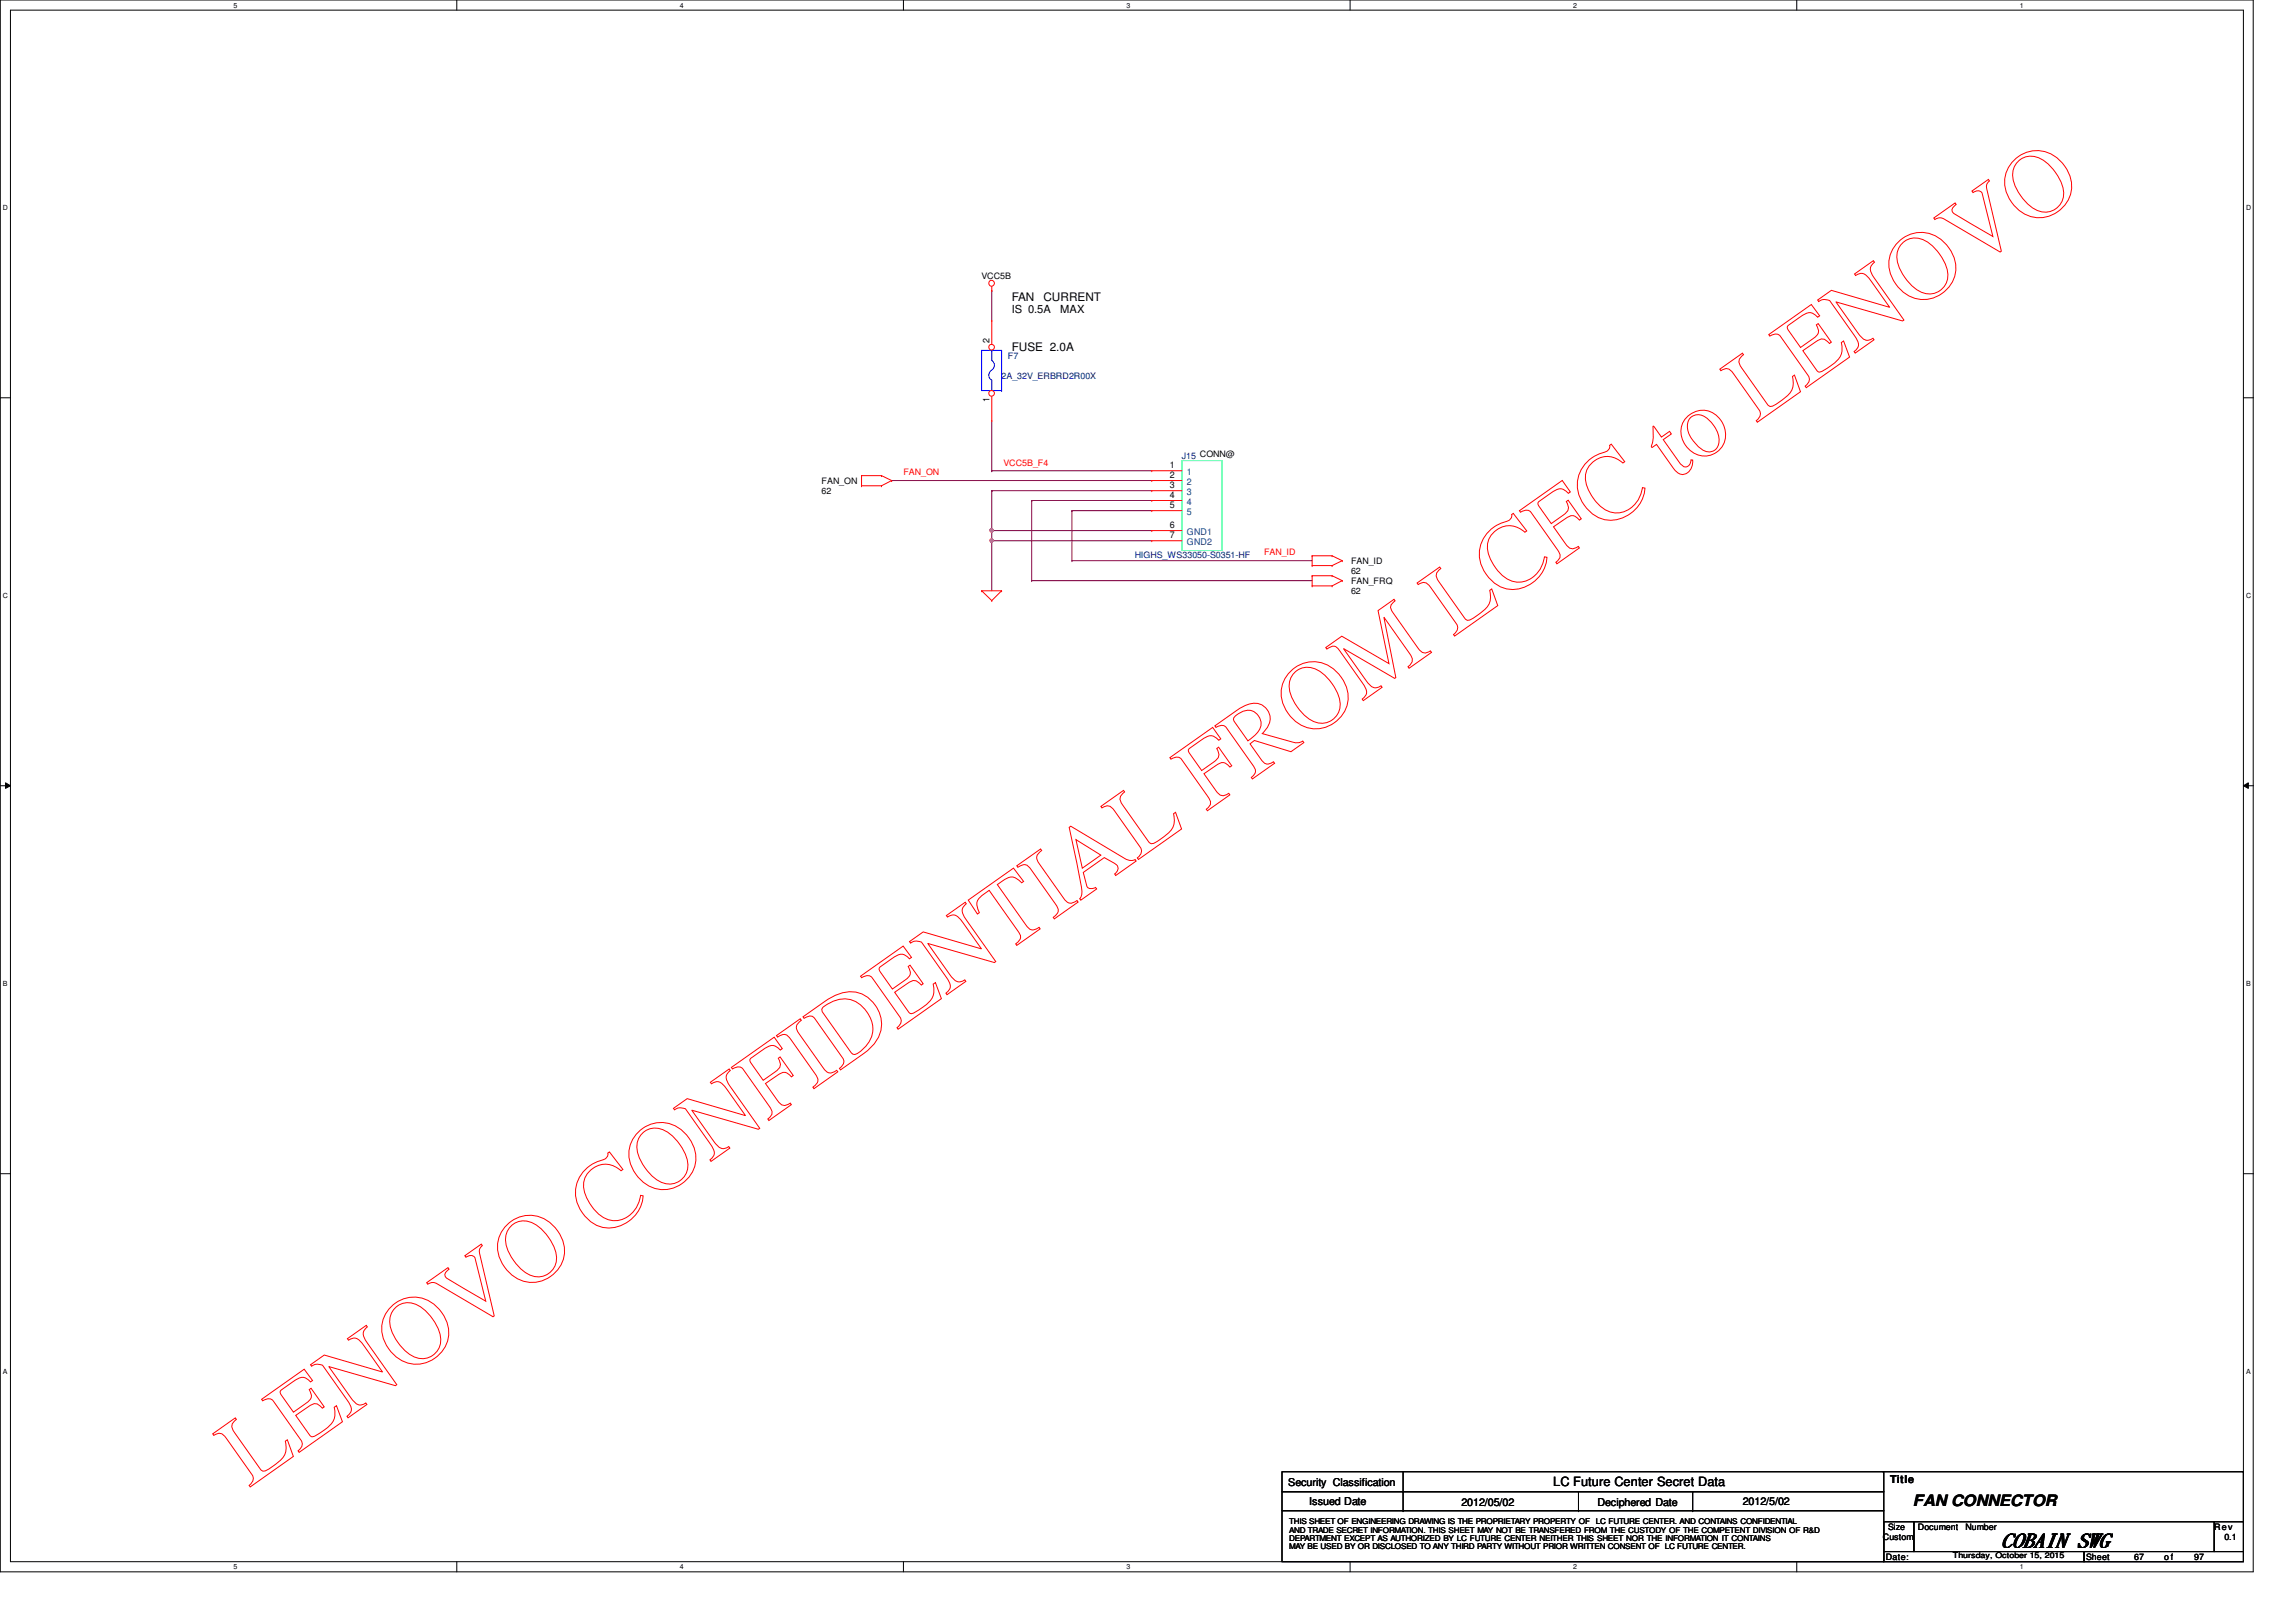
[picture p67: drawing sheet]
<svg xmlns="http://www.w3.org/2000/svg" width="297mm" height="210mm" viewBox="0 0 297 210" stroke-linecap="round" stroke-linejoin="round" font-family="sans-serif">
<defs><g id="words">
<text font-size="12.7" fill="#f00" x="32.2" y="192.5" transform="rotate(-35 32.2 192.5)">LENOVO CONFIDENTIAL FROM LCFC to LENOVO</text>
<text font-size="2.6" x="259" y="200.2">COBAIN SWG</text>
<text font-size="2" x="247.5" y="194.9">FAN CONNECTOR</text>
<text font-size="1.7" x="201" y="192.3">LC Future Center Secret Data</text>
<g font-size="1.5">
<text x="130.9" y="39">FAN</text>
<text x="135" y="39">CURRENT</text>
<text x="130.9" y="45.5">FUSE 2.0A</text>
</g>
<g font-size="1.4">
<text x="130.9" y="40.5">IS 0.5A</text>
<text x="137.2" y="40.5">MAX</text>
<text x="244.5" y="191.9">Title</text>
<text x="166.7" y="192.3">Security Classification</text>
<text x="169.4" y="194.7">Issued Date</text>
<text x="189.1" y="194.9">2012/05/02</text>
<text x="206.7" y="194.9">Deciphered Date</text>
<text x="225.5" y="194.7">2012/5/02</text>
</g>
<g font-size="1.2">
<text x="128" y="44.5" transform="rotate(-90 128 44.5)">2</text>
<text x="128" y="52.1" transform="rotate(-90 128 52.1)">1</text>
<text x="151.3" y="60.6">1</text>
<text x="151.3" y="61.9">2</text>
<text x="151.3" y="63.2">3</text>
<text x="151.3" y="64.5">4</text>
<text x="151.3" y="65.8">5</text>
<text x="151.3" y="68.4">6</text>
<text x="151.3" y="69.7">7</text>
</g>
<g font-size="1.2" fill="#004080">
<text x="153.5" y="61.5">1</text>
<text x="153.5" y="62.7">2</text>
<text x="153.5" y="64.1">3</text>
<text x="153.5" y="65.3">4</text>
<text x="153.5" y="69.2">GND1</text>
<text x="153.5" y="70.5">GND2</text>
<text x="153.5" y="66.6">5</text>
</g>
<g font-size="1.1">
<text x="127" y="36.1">VCC5B</text>
<text x="106.3" y="62.7">FAN_ON</text>
<text x="106.3" y="64">62</text>
<text x="174.8" y="73">FAN_ID</text>
<text x="174.8" y="74.3">62</text>
<text x="174.8" y="75.6">FAN_FRQ</text>
<text x="174.8" y="76.9">62</text>
<text x="243.6" y="199.3">Custom</text>
<text x="244" y="201.9">Date:</text>
<text x="244.3" y="198">Size</text>
<text x="248.1" y="198">Document</text>
<text x="254.3" y="198">Number</text>
<text x="269.9" y="201.9">Sheet</text>
<text x="276.1" y="201.9">67</text>
<text x="280" y="201.9">o f</text>
<text x="283.9" y="201.9">97</text>
<text x="286.5" y="198">Rev</text>
<text x="287.8" y="199.3">0.1</text>
</g>
<g font-size="1.1" fill="#000080">
<text x="130.4" y="46.4">F7</text>
<text x="129.6" y="49.1">2A_32V_ERBRD2R00X</text>
<text x="152.9" y="59.4">J15 CONN@</text>
<text x="146.8" y="72.2">HIGHS_WS33050-S0351-HF</text>
</g>
<g font-size="1.1" fill="#f00">
<text x="116.9" y="61.5">FAN_ON</text>
<text x="129.8" y="60.2">VCC5B_F4</text>
<text x="163.5" y="71.9">FAN_ID</text>
</g>
<g font-size="1">
<text x="166.8" y="197.3">THIS SHEET OF ENGINEERING DRAWING IS THE PROPRIETARY PROPERTY OF</text>
<text x="206.5" y="197.3">LC FUTURE CENTER. AND CONTAINS CONFIDENTIAL</text>
<text x="166.8" y="198.3">AND TRADE SECRET INFORMATION. THIS SHEET MAY NOT BE TRANSFERED FROM THE CUSTODY OF THE COMPETENT DIVISION OF R&amp;D</text>
<text x="166.8" y="199.4">DEPARTMENT EXCEPT AS AUTHORIZED BY LC FUTURE CENTER NEITHER THIS SHEET NOR THE INFORMATION IT CONTAINS</text>
<text x="166.8" y="200.4">MAY BE USED BY OR DISCLOSED TO ANY THIRD PARTY WITHOUT PRIOR WRITTEN CONSENT OF LC FUTURE CENTER.</text>
<text x="252.6" y="201.7">Thursday, October 15, 2015</text>
</g>
<g font-size=".9">
<text x="30.2" y="1">5</text>
<text x="88" y="1">4</text>
<text x="145.8" y="1">3</text>
<text x="203.5" y="1">2</text>
<text x="261.3" y="1">1</text>
<text x=".4" y="27.2">D</text>
<text x="290.6" y="27.2">D</text>
<text x=".4" y="77.3">C</text>
<text x="290.6" y="77.3">C</text>
<text x=".4" y="127.6">B</text>
<text x="290.6" y="127.6">B</text>
<text x=".4" y="177.8">A</text>
<text x="290.6" y="177.8">A</text>
<text x="30.2" y="203.1">5</text>
<text x="88" y="203.1">4</text>
<text x="145.8" y="203.1">3</text>
<text x="203.5" y="203.1">2</text>
<text x="261.3" y="203.1">1</text>
</g>
</g></defs>
<path d="M0 0h291.5v203.4h-291.5zM1.4 1.3h288.8v200.8h-288.8z" fill="none" stroke="#000" stroke-width=".13"/>
<g fill="#fff">
<path d="M30.2 .2h.5v1h-.5z"/>
<path d="M30.2 202.3h.5v1h-.5z"/>
</g>
<path d="M59.1 0v1.3M59.1 202.1v1.3" fill="none" stroke="#000" stroke-width=".13"/>
<g fill="#fff">
<path d="M88 .2h.5v1h-.5z"/>
<path d="M88 202.3h.5v1h-.5z"/>
</g>
<path d="M116.9 0v1.3M116.9 202.1v1.3" fill="none" stroke="#000" stroke-width=".13"/>
<g fill="#fff">
<path d="M145.8 .2h.5v1h-.5z"/>
<path d="M145.8 202.3h.5v1h-.5z"/>
</g>
<path d="M174.7 0v1.3M174.7 202.1v1.3" fill="none" stroke="#000" stroke-width=".13"/>
<g fill="#fff">
<path d="M203.5 .2h.5v1h-.5z"/>
<path d="M203.5 202.3h.5v1h-.5z"/>
</g>
<path d="M232.4 0v1.3M232.4 202.1v1.3" fill="none" stroke="#000" stroke-width=".13"/>
<g fill="#fff">
<path d="M261.3 .2h.5v1h-.5z"/>
<path d="M261.3 202.3h.5v1h-.5z"/>
<path d="M.4 26.4h.6v1h-.6z"/>
<path d="M290.6 26.4h.6v1h-.6z"/>
<path d="M.4 76.5h.6v1.1h-.6z"/>
<path d="M290.6 76.5h.6v1.1h-.6z"/>
</g>
<path d="M0 51.5h1.4M290.2 51.5h1.3" fill="none" stroke="#000" stroke-width=".13"/>
<g fill="#fff">
<path d="M.4 126.7h.6v1.1h-.6z"/>
<path d="M290.6 126.7h.6v1.1h-.6z"/>
</g>
<path d="M0 101.7h1.4M.7 101.3l.7 .4-.7 .3zM290.2 101.7l.7-.4v.7zM290.2 101.7h1.3" fill="none" stroke="#000" stroke-width=".13"/>
<path d="M.7 101.3l.7 .4-.7 .3zM290.2 101.7l.7-.4v.7z" fill="#000"/>
<g fill="#fff">
<path d="M.4 177h.5v1h-.5z"/>
<path d="M290.6 177h.5v1h-.5z"/>
</g>
<path d="M0 151.9h1.4M290.2 151.9h1.3" fill="none" stroke="#000" stroke-width=".13"/>
<g fill="none" stroke="#800040" stroke-width=".13">
<path d="M128.3 37.6h.1M128.3 37.6v3.9M128.3 54.4v6.5M115.4 62.2h.1M115.4 62.2h33.6M128.3 60.9h.1M128.3 63.5h.1M128.3 70h.1M128.3 68.7h.1M128.3 60.9h20.7M128.3 63.5h20.7M128.3 70v6.5"/>
<path d="M128.3 68.7h20.7M133.5 64.8h.1M133.5 64.8h15.5M133.5 64.8v10.3M138.7 66.1h.1M138.7 72.6h.1M138.7 66.1h10.3M138.7 66.1v6.5M138.7 72.6h31.1"/>
</g>
<path d="M128.1 68.5h.3l.1 .1-.1 .2-.1 .1-.2-.1z" fill-rule="evenodd" fill="#f0f"/>
<path d="M128.1 68.5h.3l.1 .1-.1 .2-.1 .1-.2-.1z" fill="none" stroke="#f0f" stroke-width=".13"/>
<path d="M128.3 63.5h.1M128.3 70h.1M128.3 63.5v5.2M128.3 70h20.7" fill="none" stroke="#800040" stroke-width=".13"/>
<path d="M128.1 69.8h.3l.1 .1-.1 .2-.1 .1-.2-.1z" fill-rule="evenodd" fill="#f0f"/>
<path d="M128.1 69.8h.3l.1 .1-.1 .2-.1 .1-.2-.1z" fill="none" stroke="#f0f" stroke-width=".13"/>
<path d="M128.3 68.7h.1M128.3 68.7v1.3M133.5 75.1h.1M133.5 75.1h36.3" fill="none" stroke="#800040" stroke-width=".13"/>
<g fill="none" stroke="#f00" stroke-width=".13">
<path d="M128.3 37.6h.1M128.3 37.1v.5M111.5 61.6h.1M111.5 62.9h.1M111.5 61.6h2.5M111.5 61.6v1.3M111.5 62.9h2.5M114 61.6h.1M114 62.9h.1M114 61.6l1.4 .6M115.4 62.2h.1M115.4 62.2l-1.4 .7"/>
<path d="M127 76.5h.1M127 76.5h2.6M127 76.5l1.3 1.2M128.3 77.7h.1M129.6 76.5h.1M129.6 76.5l-1.3 1.2M149 60.9h.1M149 62.2h.1M149 68.7h.1M149 70h.1M149 63.5h.1M149 64.8h.1"/>
<path d="M149 66.1h.1M149 60.9h3.9M149 62.2h3.9M149 68.7h3.9M149 70h3.9M149 63.5h3.9M149 64.8h3.9M149 66.1h3.9M169.8 71.9h.1M169.8 73.2h.1M169.8 74.5h.1M169.8 75.8h.1"/>
<path d="M169.8 71.9h2.5M169.8 71.9v1.3M169.8 74.5v1.3M169.8 73.2h2.5M169.8 74.5h2.5M169.8 75.8h2.5M172.3 71.9h.1M172.3 73.2h.1M172.3 74.5h.1M172.3 75.8h.1M172.3 71.9l1.3 .7M172.3 74.5l1.3 .6"/>
<path d="M173.6 72.6h.1M173.6 75.1h.1M173.6 72.6l-1.3 .6M173.6 75.1l-1.3 .7"/>
<circle cx="128.3" cy="36.7" r=".38"/>
</g>
<g fill="none" stroke="#000" stroke-width=".13">
<path d="M165.9 190.5h77.8v2.5h-77.8zM165.9 193h77.8v2.5h-77.8zM165.9 195.5h77.8v6.6h-77.8zM181.5 193h.1M181.5 195.5h.1M181.5 190.5v5M204.2 195.5h.1M204.2 193v2.5M219 195.5h.1M219 193v2.5M243.6 190.5h46.6M243.7 196.9h3.9v3.9h-3.9z"/>
<path d="M247.6 196.9h38.9v3.9h-38.9zM286.5 196.9h3.7v3.9h-3.7zM290.2 190.5h.1M290.2 190.5v6.4M243.7 200.8h25.9v1.3h-25.9zM269.6 200.8h20.6v1.3h-20.6z"/>
</g>
<path d="M152.9 59.6h5.2v11.6h-5.2z" fill="none" stroke="#00ff80" stroke-width=".13"/>
<path d="M127 45.3h.1M127 45.3h2.6M127 45.3v5.2h2.6M128.3 45.3v1.4a.74 .74 0 0 1 0 1.2 .74 .74 0 0 0 0 1.3M128.3 50.5h.1M128.3 45.3h.1M128.3 49.2v1.3M129.6 45.3h.1M129.6 50.5h.1M129.6 45.3v5.2" fill="none" stroke="#00f" stroke-width=".13"/>
<circle cx="128.3" cy="44.9" r=".37" fill="#fff"/>
<g fill="none" stroke="#f00" stroke-width=".13">
<path d="M128.3 41.5h.1M128.3 41.5v3.1"/>
<circle cx="128.3" cy="44.9" r=".37"/>
</g>
<circle cx="128.3" cy="50.9" r=".37" fill="#fff"/>
<g fill="none" stroke="#f00" stroke-width=".13">
<path d="M128.3 54.4h.1M128.3 51.3v3.1"/>
<circle cx="128.3" cy="50.9" r=".37"/>
</g>
<path d="M128.1 68.5h.3l.1 .1-.1 .2-.1 .1-.2-.1z" fill-rule="evenodd" fill="#f0f"/>
<path d="M128.1 68.5h.3l.1 .1-.1 .2-.1 .1-.2-.1z" fill="none" stroke="#f0f" stroke-width=".13"/>
<path d="M128.1 69.8h.3l.1 .1-.1 .2-.1 .1-.2-.1z" fill-rule="evenodd" fill="#f0f"/>
<path d="M128.1 69.8h.3l.1 .1-.1 .2-.1 .1-.2-.1z" fill="none" stroke="#f0f" stroke-width=".13"/>
<use href="#words"/>
</svg>
